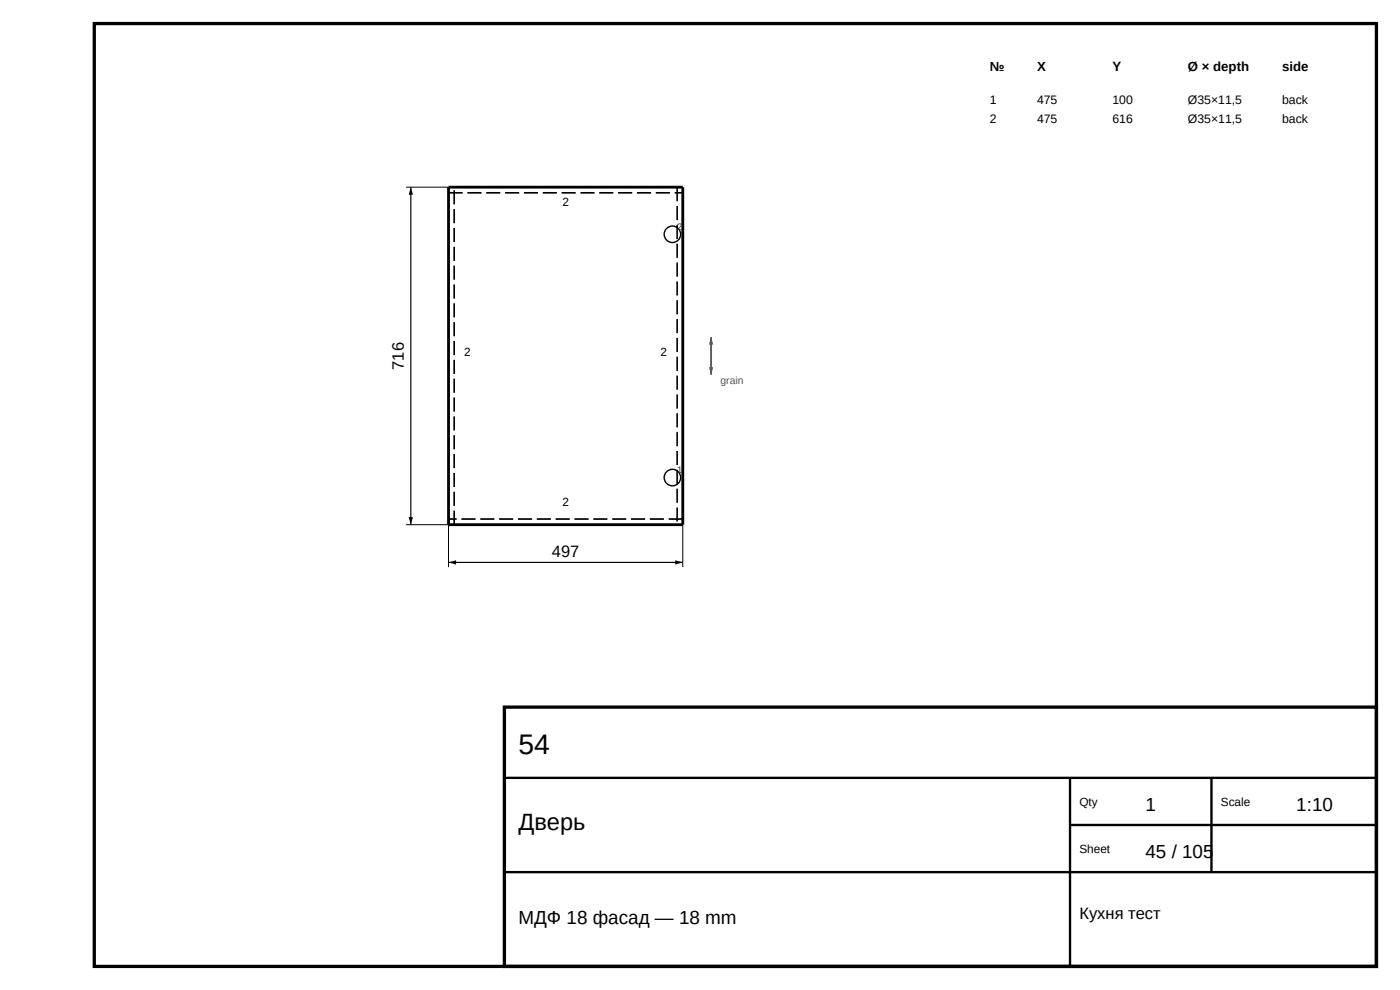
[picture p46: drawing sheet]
<svg xmlns="http://www.w3.org/2000/svg" width="297mm" height="210mm" viewBox="0 0 297 210" stroke-linecap="round" stroke-linejoin="round" font-family="sans-serif">
<defs><g id="words">
<text font-size="6" x="110" y="160">54</text>
<text font-size="5" x="110" y="176">Дверь</text>
<g font-size="4">
<text x="243" y="172">1</text>
<text x="275" y="172">1:10</text>
<text x="243" y="182">45 / 105</text>
<text x="110" y="196">МДФ 18 фасад — 18 mm</text>
</g>
<g font-size="3.5">
<text x="85.7" y="78.4" transform="rotate(-90 85.7 78.4)">716</text>
<text x="117.1" y="118.1">497</text>
<text x="229" y="195">Кухня тест</text>
</g>
<g font-size="2.8">
<text x="210" y="15">№</text>
<text x="220" y="15">X</text>
<text x="236" y="15">Y</text>
<text x="252" y="15">Ø × depth</text>
<text x="272" y="15">side</text>
</g>
<g font-size="2.6">
<text x="210" y="22">1</text>
<text x="220" y="22">475</text>
<text x="236" y="22">100</text>
<text x="252" y="22">Ø35×11,5</text>
<text x="272" y="22">back</text>
<text x="210" y="26">2</text>
<text x="220" y="26">475</text>
<text x="236" y="26">616</text>
<text x="252" y="26">Ø35×11,5</text>
<text x="272" y="26">back</text>
</g>
<g font-size="2.5">
<text x="119.3" y="43.7">2</text>
<text x="98.5" y="75.5">2</text>
<text x="140.2" y="75.5">2</text>
<text x="119.3" y="107.3">2</text>
<text x="229" y="171">Qty</text>
<text x="259" y="171">Scale</text>
<text x="229" y="181">Sheet</text>
</g>
<text font-size="2.2" fill="#555" x="152.9" y="81.5">grain</text>
<g font-size="2" fill="#a00">
<text x="143.7" y="48.7">2</text>
<text x="143.7" y="100.3">1</text>
</g>
</g></defs>
<path d="M20 5h272v200h-272zM107 150h185v55h-185z" fill="none" stroke="#000" stroke-width=".7" stroke-linecap="butt"/>
<path d="M107 165h185M227 165v40M227 175h65M257 165v20M107 185h185" fill="none" stroke="#000" stroke-width=".5"/>
<path d="M95.2 39.7h49.7v71.6h-49.7z" fill="none" stroke="#000" stroke-width=".6"/>
<path d="M143.7 39.7v71.6M95.2 40.9h49.7M96.4 111.3v-71.6M144.9 110.1h-49.7" fill="none" stroke="#000" stroke-width=".35" stroke-dasharray="3 1" stroke-linecap="butt"/>
<path d="M86.1 39.7h9.1M86.1 111.3h9.1v9M144.9 111.3v9" fill="none" stroke="#000" stroke-width=".21"/>
<path d="M87.2 39.7v71.6M95.2 119.3h49.7" fill="none" stroke="#000" stroke-width=".25"/>
<path d="M87.2 39.7l.4 1.6h-.9zM86.7 109.7h.9l-.4 1.6zM95.2 119.3l1.5-.4v.9zM143.2 118.9l1.7 .4-1.7 .5z" fill="#000"/>
<path d="M150.9 71.5v8" fill="none" stroke="#555" stroke-width=".4"/>
<g fill="#555">
<path d="M150.4 77.9h.9l-.4 1.6z"/>
<path d="M150.9 71.5l.4 1.6h-.9z"/>
</g>
<g fill="none" stroke="#000" stroke-width=".3">
<circle cx="142.6" cy="49.7" r="1.75"/>
<circle cx="142.6" cy="101.3" r="1.75"/>
</g>
<use href="#words"/>
</svg>
